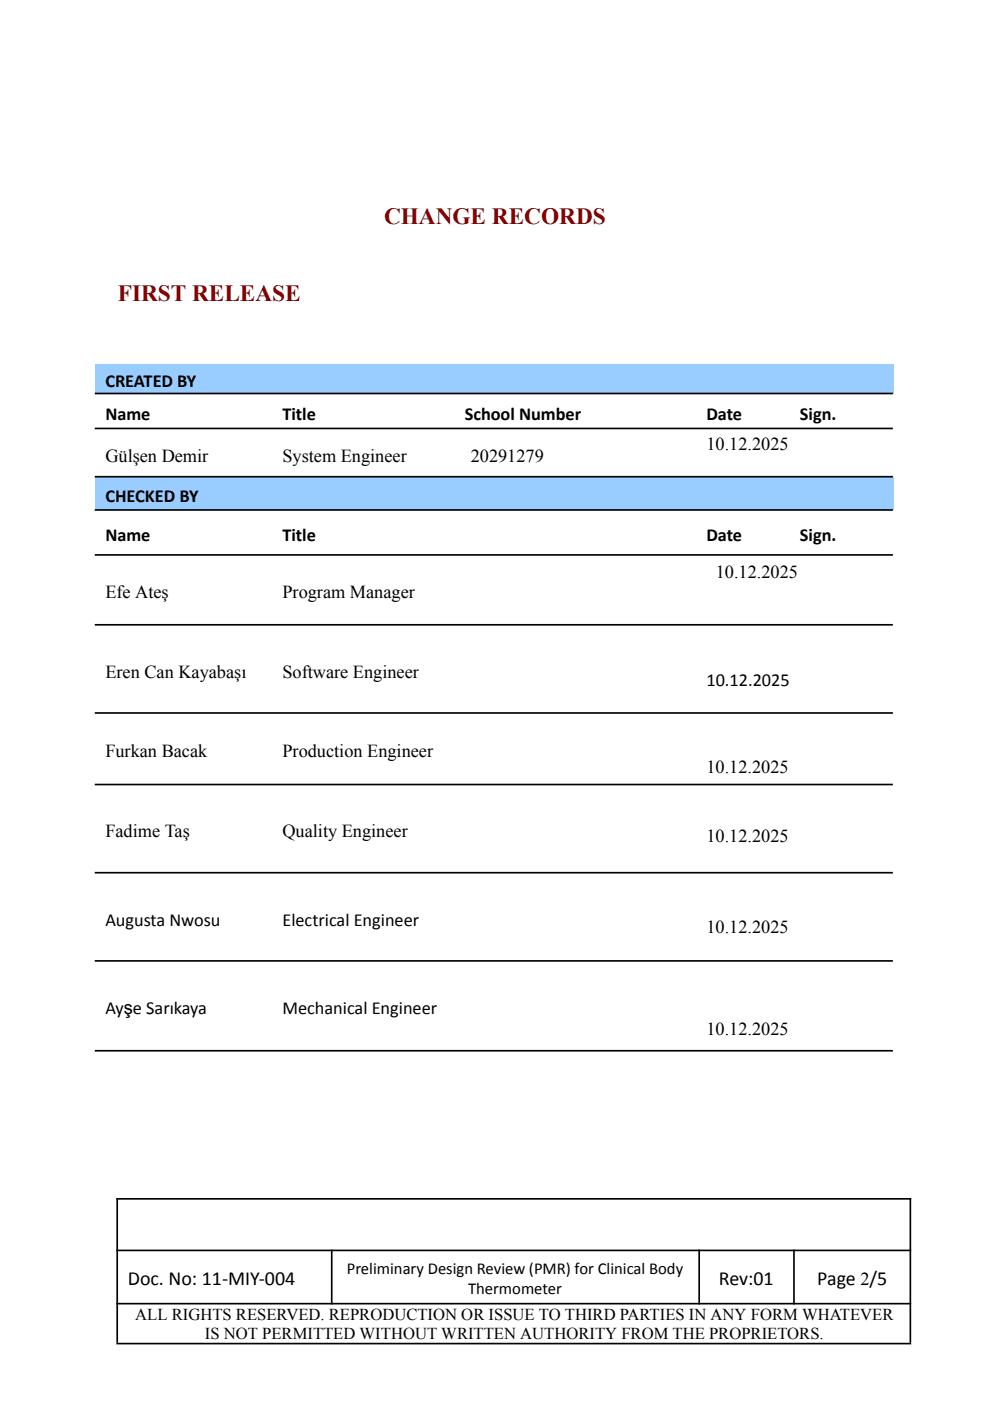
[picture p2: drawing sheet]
<svg xmlns="http://www.w3.org/2000/svg" width="210mm" height="297mm" viewBox="0 0 210 297" stroke-linecap="round" stroke-linejoin="round" font-family="sans-serif">
<defs><g id="words">
<g font-size="4.9" fill="#8a0000">
<text x="81.5" y="47.5">CHANGE RECORDS</text>
<text x="25" y="63.9">FIRST RELEASE</text>
</g>
<g font-size="4.2">
<text x="27.1" y="272.4">Doc. No: 11-MIY-004</text>
<text x="152.5" y="272.4">Rev:01</text>
<text x="173.4" y="272.4">Page 2/5</text>
</g>
<g font-size="3.9">
<text x="22.3" y="82">CREATED BY</text>
<text x="22.3" y="89">Name</text>
<text x="59.9" y="89">Title</text>
<text x="98.6" y="89">School Number</text>
<text x="149.9" y="89">Date</text>
<text x="169.7" y="89">Sign.</text>
<text x="149.9" y="95.3">10.12.2025</text>
<text x="22.3" y="97.9">Gülşen Demir</text>
<text x="59.9" y="97.9">System Engineer</text>
<text x="99.9" y="97.9">20291279</text>
<text x="22.3" y="106.5">CHECKED BY</text>
<text x="22.3" y="114.7">Name</text>
<text x="59.9" y="114.7">Title</text>
<text x="149.9" y="114.7">Date</text>
<text x="169.7" y="114.7">Sign.</text>
<text x="151.9" y="122.6">10.12.2025</text>
<text x="22.3" y="126.8">Efe Ateş</text>
<text x="59.9" y="126.8">Program Manager</text>
<text x="22.3" y="143.6">Eren Can Kayabaşı</text>
<text x="59.9" y="143.6">Software Engineer</text>
<text x="149.9" y="145.5">10.12.2025</text>
<text x="22.3" y="160.6">Furkan Bacak</text>
<text x="59.9" y="160.6">Production Engineer</text>
<text x="149.9" y="163.9">10.12.2025</text>
<text x="22.3" y="177.5">Fadime Taş</text>
<text x="59.9" y="177.5">Quality Engineer</text>
<text x="149.9" y="178.6">10.12.2025</text>
<text x="22.3" y="196.3">Augusta Nwosu</text>
<text x="59.9" y="196.3">Electrical Engineer</text>
<text x="149.9" y="197.7">10.12.2025</text>
<text x="22.3" y="215.1">Ayşe Sarıkaya</text>
<text x="59.9" y="215.1">Mechanical Engineer</text>
<text x="149.9" y="219.4">10.12.2025</text>
</g>
<g font-size="3.5">
<text x="73.6" y="270">Preliminary Design Review (PMR) for Clinical Body</text>
<text x="99.3" y="274.3">Thermometer</text>
<text x="28.7" y="279.9">ALL RIGHTS RESERVED. REPRODUCTION OR ISSUE TO THIRD PARTIES IN ANY FORM WHATEVER</text>
<text x="43.5" y="283.9">IS NOT PERMITTED WITHOUT WRITTEN AUTHORITY FROM THE PROPRIETORS.</text>
</g>
</g></defs>
<g fill="#9cf">
<path d="M20.2 77.2h169.4v6.3h-169.4z"/>
<path d="M20.2 101.2h169.4v6.9h-169.4z"/>
</g>
<g fill="none" stroke="#000" stroke-width=".35">
<path d="M20.1 83.4h169.3M20.1 90.8h169.3M20.1 101.1h169.3M20.1 108.1h169.3M20.1 117.7h169.3M20.1 132.5h169.3M20.1 151.2h169.3M20.1 166.3h169.3M20.1 185h169.3M20.1 203.7h169.3M20.1 222.8h169.3M24.7 254.2h168.6"/>
<path d="M24.9 254v30.7M193.1 254v30.7M24.7 265.1h168.6M24.7 276.4h168.6M70.4 264.9v11.7M148.3 264.9v11.7M168.5 264.9v11.7M24.7 284.9h168.6"/>
</g>
<use href="#words"/>
</svg>
